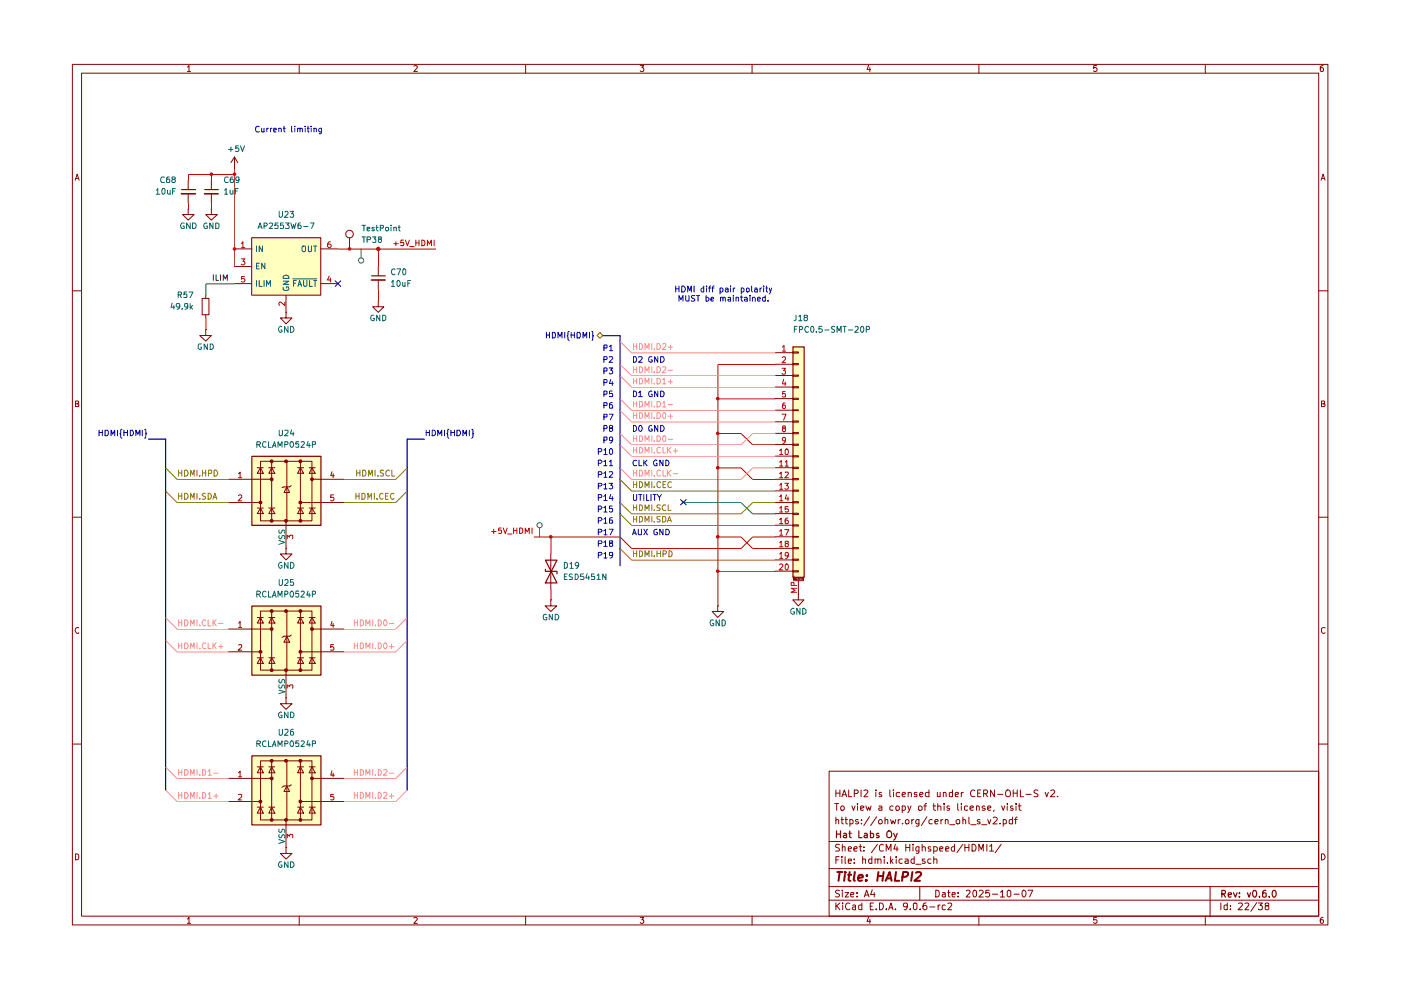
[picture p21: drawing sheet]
<svg xmlns="http://www.w3.org/2000/svg" width="297mm" height="210mm" viewBox="0 0 297 210" stroke-linecap="round" stroke-linejoin="round" font-family="sans-serif">
<g fill="none" stroke="#890000" stroke-width=".21">
<path d="M15.3 13.7h266.2v182.4h-266.2zM17.3 15.5h262.3v178.7h-262.3zM39.7 14.2l.4-.3v1.3M39.7 15.2h.7M63.4 13.7v1.8M87.7 14l.5-.1 .3 .3-.8 1h.8M111.4 13.7v1.8M135.7 13.9h.8l-.4 .4 .4 .3-.1 .5-.5 .1-.2-.2M159.4 13.7v1.8M184.2 13.8l-.4 1h.8M184.4 14.3v.9M207.5 13.7v1.8"/>
<path d="M232.5 13.9h-.6l-.1 .6 .5-.2 .3 .3v.3l-.3 .3-.5-.2M255.5 13.7v1.8M280.5 13.9l-.6 .3v.8l.3 .2 .3-.1v-.7l-.3-.1-.3 .3M15.9 38.2l.5-1.3 .4 1.3M16 37.9h.6M280.1 38.2l.4-1.3 .4 1.3M280.3 37.9h.6M15.3 61.7h2M279.6 61.7h1.9M16 85.6h.4l.3-.2-.2-.4h-.5v1.2h.6l.1-.5-.3-.1M280.2 85.6l.6-.1v-.5h-.6v1.2l.7-.1v-.3l-.3-.2M15.3 109.7h2"/>
<path d="M279.6 109.7h1.9M16.7 133.1a.58 .58 0 0 0-.8 .6 .58 .58 0 0 0 .8 .5v-.1M280.9 133.1a.46 .46 0 0 0-.7 .2v.7l.2 .2 .3 .1 .2-.2M15.3 157.8h2M279.6 157.8h1.9M175.8 163.5h103.8v30.7h-103.8zM175.8 178.4h103.8M177 170.4h.8M177.2 173.9l.2-.1 .4 .1v.8M177.2 167.5v1.4M177.2 173.2v1.5M177.2 168.2h.9"/>
<path d="M177.4 170.4v1.4M178 179.1l-.6-.1-.2 .2v.4l.5 .2 .3 .4-.2 .2h-.7M178.1 167.5v1.4M178.2 171.1l.3-.2h.3l.2 .2-.1 .6h-.6zM178.3 173.8h.5M178.5 173.2v1.3l.3 .2M178.5 168.9l.5-1.4 .5 1.4M178.6 179.7l.2-.2 .4 .1v.8M178.6 179v1.4M178.7 168.5h.6M179.2 173.8h.5M179.3 173.2v1.3l.4 .2"/>
<path d="M179.9 167.5v1.4h.7M180.2 173.8h.4l.3 .2-.1 .6h-.6M180.2 173.8v1.4M180.6 170.9l.4 .9 .3-.9M181.1 168.3h.6l.3-.3v-.3l-.3-.2h-.6v1.4M181.8 170.4v.1M181.8 170.9v.9M182 173.8h-.4l-.2 .2 .2 .3h.4l.1 .2-.3 .2-.4-.1M182.1 179.5h.6M182.4 179v1.3l.1 .1h.2M182.5 171.4l.7-.2-.1-.2h-.6v.7h.6M182.6 167.5v1.4"/>
<path d="M182.6 174.6v.1M182.6 173.8v.1M183.2 179.6v.1M183.2 167.7l.5-.2 .3 .2-.1 .4-.7 .8h.8M183.6 170.9l.3 .9 .3-.7 .2 .7 .3-.9M184.3 173.2l-1.1 1.8M185.7 167.5v.2M185.7 168v.9M185.9 173.2l-1.3 1.8M186 179l-1.2 1.8M186.3 174l.2-.2h.3l.2 .2v.6h-.6zM186.4 171l.4-.1 .2 .1v.8"/>
<path d="M186.9 168.1l-.4-.1-.1 .3 .1 .2h.4l.1 .3-.2 .1-.4-.1M187 171.2l-.7 .3 .2 .3 .5-.1M187.3 179.2l-.4-.2-.4 .3v1l.2 .1h.6M187.6 173.9l.3-.1h.3v.9M187.6 173.2v1.5M188.7 167.5v1.3l.2 .1M188.8 173.8l.3 .9 .2-.7 .4 .7 .2-.9M189.3 171a.45 .45 0 0 0-.6 .1v.6h.6M189.4 167.5v.2M189.4 168v.9M189.8 179l-.3 1h.9M190 171l.4-.1 .3 .2-.1 .6h-.6z"/>
<path d="M190.2 179.5v.9M190.4 173.8v.9M190.8 168.1l-.4-.1-.4 .3 .1 .5h.7M190.9 173.8l-.5 .2M191.3 171l.4-.1 .3 .2-.1 .6h-.6M191.3 168.5l.7-.2-.2-.3h-.3l-.2 .2v.6l.2 .1 .4-.1M191.3 170.9v1.4M191.4 174.6v.1M192 179v1.4M192 179.7h.9M192.2 173.8h.3l.2 .2v.4l-.2 .3h-.3l-.2-.3v-.4zM192.5 170.9l.3 .9"/>
<path d="M192.6 168.1l.4-.1 .2 .2v.7M192.6 168v.9M192.9 179v1.4M193.1 170.9l-.6 1.4M193.3 173.8v.9M193.6 179v.2M193.6 179.5v.9M193.7 173.8l-.4 .2M194.4 168.1l-.4-.1-.2 .2 .2 .3h.4v.3h-.6M194.8 171a.45 .45 0 0 1 .7 .1l-.1 .6-.4 .1-.2-.1zM194.8 179.5v1.2l-.2 .3-.4-.1M194.8 179.6l-.4-.1-.2 .3v.6h.6"/>
<path d="M194.8 173.8v1.1l-.2 .3-.4-.1M194.8 173.8h-.4l-.2 .2v.6h.6M195 168.5l.7-.2-.2-.3h-.3l-.2 .2v.6l.2 .1 .4-.1M195.5 179.7l.3-.2 .4 .2v.7M195.5 179v1.4M195.9 170.9h.5M196.4 170.4l-.3 .2v1.2M196.5 173.2l-1.2 1.8M197 168.1l-.5-.1-.3 .3 .1 .5h.7M197 167.5v1.4M197.3 179.6l-.3-.1-.2 .2 .2 .3 .4 .2-.1 .2h-.5M197.6 173.8a.45 .45 0 0 0-.6 .2v.6h.6"/>
<path d="M197.8 170.9h.6M198 179.6a.52 .52 0 0 1 .7 .2l-.1 .6h-.6M198 170.4v1.2l.4 .2M198 179.5v1.5M198.2 174.3l.7-.2-.2-.3h-.3l-.2 .1v.6l.2 .2 .4-.1M198.7 168v.8h.6M198.8 171l.3-.1 .4 .1v.8M198.8 170.4v1.4M199.3 168v.9M199.5 173.8v.9M199.9 173.8l-.4 .2M200 168.1l.4-.1 .2 .2v.7"/>
<path d="M200 168v.9M200.2 170.4v.1M200.2 170.9v.9M200.4 173.9l.2-.1 .4 .1v.8M200.4 173.8v.9M201.3 171l-.4-.1-.1 .2 .1 .3h.4l.1 .2-.2 .2-.4-.1M201.4 174.9h1.1M202 168.1h-.7v.7h.7M202 167.5v1.4M202.4 179v1.4h-.5l-.2-.6 .3-.3 .4 .1M202.5 168.5l.7-.2-.1-.3h-.4l-.2 .2v.6l.2 .1 .4-.1M202.7 174a.45 .45 0 0 1 .8-.1v.7l-.3 .1-.4-.1z"/>
<path d="M203.1 170.4v1.2l.2 .2M203.8 170.4v.1M203.8 168v.9M203.8 170.9v.9M204.2 173.9l.1-.1 .4 .1v.8M204.2 179l-1.3 1.8M204.2 173.2v1.5M204.2 168l-.4 .3M204.6 179.7h.8M204.6 179v1.4M205.2 171l-.5-.1-.2 .1v.7h.7M205.4 173.2v1.3l.2 .2"/>
<path d="M205.4 179v1.4M205.7 171.4l.7-.2v-.2l-.5-.1-.2 .1v.6l.2 .2 .5-.1M205.8 174.9h1.1M206.1 179a.81 .81 0 0 1 .8 .5 .81 .81 0 0 1-.2 .9h-.6zM206.7 167.7a.68 .68 0 0 0-1 .4 .68 .68 0 0 0 .7 .8l.3-.1M207 171l.2-.1 .4 .1v.8M207 170.9v.9M207.3 168.2h.5M207.8 173.8h-.3l-.3 .1 .1 .3 .5 .1v.3h-.6M208 167.5h-.7v1.4h.7M208.1 174.9h1.1M208.6 168.3h.5l.3-.3v-.3l-.3-.2h-.5v1.4"/>
<path d="M208.8 171l-.3-.1-.3 .2 .3 .3h.3l.1 .2-.3 .2-.4-.1M208.9 168.3l.5 .6M209.2 179v1.4M209.4 173.8l.3 .9 .4-.9M209.4 171.4l.7-.2-.2-.3h-.3l-.2 .1v.6l.2 .2 .4-.1M209.8 179.4l.4-.4v1.4M210.6 173.4l.2-.2h.3l.3 .5-.1 .2-.8 .8h.9M210.8 171.7l-.1 .4M210.8 167.5v1.4l-.8-1.4v1.4M211.5 168.4h1.1M212 174.6v.1M212.3 179l-1.3 1.8"/>
<path d="M212.4 170.9l.3 .9 .3-.9M212.7 173.8h.4l.3 .2-.1 .6h-.6M212.7 173.8v1.4M213.3 167.7l.3-.2h.3a.88 .88 0 0 1 .1 1.3l-.4 .1-.3-.1zM213.6 170.4v.1M213.6 170.9v.9M214.7 173.8h-.5l-.2 .1v.7h.7M214.7 173.2v1.5M214.7 171l-.3-.1-.2 .2 .2 .3h.3l.1 .2-.1 .2-.5-.1M214.8 168.2h.9M214.8 167.5v1.4M215.1 173.8h.6"/>
<path d="M215.4 170.4v.1M215.4 170.9v.9M215.7 173.2l-.4 .3v1.2M215.7 167.5v1.4M215.9 170.9h.6M216.1 170.4v1.2l.4 .2M216.3 167.5v1.4h.7M217.5 168.4h1.1M220.1 167.6l-.6-.1-.3 .2 .1 .4 .8 .4-.1 .3h-.8M221.6 168l.3 .9 .4-.9M222.8 167.7l.6-.2 .2 .4-.9 1h.9M224.2 168.8v.1"/>
<path d="M16 181a.52 .52 0 0 1 .7 .4v.6a.52 .52 0 0 1-.7 .3zM39.7 194.8l.4-.3v1.3M39.7 195.8h.7M63.4 194.2v1.9M87.7 194.7l.5-.2 .3 .3-.8 1h.8M111.4 194.2v1.9M135.7 194.5h.8l-.4 .5h.3v.7l-.5 .1-.2-.2M159.4 194.2v1.9M175.8 190.9h103.8M175.8 188h103.8M175.8 184.2h103.8M177.2 191.5v1.4"/>
<path d="M177.2 182.3h.5M177.4 192l.7 .9M177.9 181.6h-.7v1.5M178 188.8l-.6-.1-.3 .3 .3 .4 .5 .2 .1 .3-.3 .3-.6-.1M178.1 191.5l-.9 .7M178.5 181.6v.2M178.5 182.1v1M178.6 188.7v.2M178.6 189.3v.9M178.7 191.5h.1M178.7 191.9v1M179.2 189.3h.7l-.7 .9h.7"/>
<path d="M179.2 181.6v1.4l.1 .1M179.9 182.6l.6-.1-.1-.4h-.5v.2v.6l.1 .2 .4-.1M179.9 180l.6-.1-.1-.3-.4-.1-.1 .2v.7h.5M180.2 191.5a.67 .67 0 0 0-.9 .6 .67 .67 0 0 0 .8 .7l.1-.1M180.4 189.7l.6-.1v-.3h-.6v.1v.6l.2 .2 .4-.1M180.8 192h.6v.9M181 180l.7-.1v-.3l-.4-.1-.3 .2 .1 .7h.6M181.1 182.9v.2M181.1 182.1v.2M181.4 192.2l-.6 .2-.1 .2 .3 .3 .4-.1M181.7 190v.2M181.7 189.3v.1"/>
<path d="M182.7 192l-.4-.1-.2 .1v.7l.2 .2 .4-.1M182.7 191.5v1.4M182.9 182.2l.6-.1v1M182.9 181.6v1.5M183.2 180.4h.1M183.2 190.2l.5-1.5 .6 1.5M183.4 189.8h.7M184.2 194.4l-.4 .9h.8M184.4 194.9v.9M184.5 192.1h.4M184.8 182.1h-.5l-.1 .3 .1 .6h.5M184.8 181.6v1.5"/>
<path d="M184.9 188.7l-.3 1h.9M185.2 191.5h-.7v1.4h.7M185.4 189.3v.9M185.5 182.2l.5-.1 .1 1M185.5 182.1v1M185.8 192.7v.2M186.1 182.3l.1-.2h.5l.1 1M186.5 191.5a.73 .73 0 0 1 .8 .7 .73 .73 0 0 1-.8 .7zM187.5 181.6v.2M187.5 182.1v1M187.9 192.7v.2M187.9 180.4v-1.4l.5 1.1 .5-1.1v1.4"/>
<path d="M188.2 182.9v.2M188.4 192.9l.5-1.4 .4 1.4M188.6 192.5h.7M188.8 181.6v1.5M189 182.6l.3 .5M189.3 182.1l-.5 .5M189.8 192.7v.2M190 181.6v.2M190 182.1v1M191.3 182.1h-.5l-.2 .3v.4l.3 .3 .4-.1M191.9 182.1h.6l.1 1M192.4 192l-.3 .3-.5-.1-.1-.2 .1-.5h.5a.84 .84 0 0 1 .3 .8 .84 .84 0 0 1-.7 .6"/>
<path d="M192.6 182.5l-.7 .1v.4h.7M193 192.7v.2M193.7 191.5h.4l.3 .2v.9l-.3 .3-.4-.3zM193.8 182.1h-.5l-.2 .3v.4l.3 .3 .4-.1M193.8 181.6v1.5M194.2 183.2h1.1M195 188v2.9M195.1 192.7v.2M196.1 182.1h-.5l-.1 .3 .1 .2h.5l.1 .3-.3 .2-.4-.1M196.4 191.5h-.5a.99 .99 0 0 0 0 1.4l.6-.3v-.4l-.3-.2h-.3l-.2 .2M197.1 192.3h1.1M197.4 182.1h-.5l-.2 .3v.4l.3 .3 .4-.1"/>
<path d="M198 182.2l.6-.1v1M198 181.6v1.5M198.4 188.7l.7 .2v1.1l-.4 .2h-.3zM198.9 191.9v1M199.2 180l.7-.1-.2-.4-.5 .2v.6l.1 .1h.5M199.3 191.9l-.4 .3M199.8 189.3h.5l.1 .9M200.4 189.6h-.5l-.2 .2 .2 .4 .5-.1M200.4 192l-.4-.1-.3 .3 .1 .6h.6M200.5 180l.7-.1-.1-.3h-.6v.8h.6M200.9 191.5h.6l.3 .2-.1 .3-.8 .9h.9M200.9 189.3h.5"/>
<path d="M201.1 188.7v1.3l.3 .2M201.9 189.7l.6-.1v-.3h-.5l-.1 .1v.6l.1 .2 .5-.1M203.1 190v.2M203.1 189.3v.1M204.9 188.9l.2-.2h.3l.3 .5-.9 1h.9M206.4 188.9l.3-.2 .3 .3v.9l-.3 .3a.82 .82 0 0 1-.3-1.3zM207.5 180.4v-1.4l.5 1.1 .5-1.1v1.4M207.5 194.2v1.9M207.6 188.9l.2-.2h.3l.4 .5-1 1h1M209.7 188.7h-.6l-.1 .7 .6-.1 .2 .3v.3l-.2 .3-.6-.2M209.8 180.4h.9M210.4 189.6h1.1"/>
<path d="M212.1 189.2l.4-.5v1.5M212.1 190.2h.9M213.6 189l.3-.3 .4 .3v.9l-.3 .3-.4-.3zM215 189.6h1.1M216.9 188.8l.1-.1a.75 .75 0 0 1 .6 .8 .75 .75 0 0 1-.6 .7 1.01 1.01 0 0 1-.1-1.4zM218 188.7h1l-.7 1.5M232.5 194.5h-.6l-.1 .6 .6-.1 .2 .5-.3 .3-.5-.2M255.5 194.2v1.9M256.6 188v6.2M258.8 191.5v1.4M260.2 192l-.4-.1-.3 .1v.7l.3 .2 .4-.1M260.2 191.5v1.4"/>
<path d="M260.9 192.7v.2M260.9 192v.1M262.6 191.5h.6l.2 .4-.9 1h.9M263.9 191.5h.6l.3 .2-.1 .3-.8 .9h.9M266.5 191.4l-1.3 1.8M266.8 191.5h.9l-.6 .5h.5v.8l-.6 .1-.2-.2M268.5 192l-.3-.1v-.4h.8l-.1 .5-.7 .2v.5l.3 .2 .5-.2v-.5l-.2-.2M280.2 181a.65 .65 0 0 1 .7 .7 .65 .65 0 0 1-.7 .6zM280.5 194.5h-.2l-.4 .3 .1 .9a.43 .43 0 0 0 .6-.1 .43 .43 0 0 0-.1-.6h-.5l-.1 .3"/>
</g>
<g fill="none" stroke="#890000" stroke-width=".25">
<path d="M177.4 176.2v1.4M177.4 176.8h.8M178.2 176.2v1.4M178.9 176.8l.4-.1 .2 .1v.8M179.5 177l-.7 .3 .2 .3 .5-.1M180 176.7h.5M180.1 176.2v1.2l.4 .2M182.1 176.2v1.4h.7M183.3 176.8l.4-.1 .2 .1v.8M183.9 177l-.7 .3 .2 .3 .5-.1M184.6 176.8l.4-.1 .2 .2-.1 .6h-.5M184.6 176.2v1.4"/>
<path d="M186.3 176.8l-.3-.1-.2 .2 .2 .3h.3l.1 .2-.2 .2-.4-.1M188.1 176.4l.6-.2a.88 .88 0 0 1 .1 1.3l-.4 .1-.3-.2zM189.5 176.7l.4 .9M190.2 176.7l-.5 1.2-.2 .2M259.1 189.5h.6v-.6l-.6-.1v1.4M259.4 189.5l.4 .7M260.4 189.7l.7-.1-.1-.3h-.5l-.1 .2 .1 .6h.5M261.5 189.3l.4 .9 .4-.9M262.8 190.1v.1M262.8 189.3v.2M264.5 189.3l.3 .9 .4-.9M265.7 188.9l.2-.1a.76 .76 0 0 1 .5 .7 .76 .76 0 0 1-.5 .7 1.01 1.01 0 0 1-.2-1.3z"/>
<path d="M267 190.1v.1M268.4 188.8h-.4l-.3 .3v1l.2 .1 .6-.1-.1-.7-.5-.1-.2 .3M269.1 190.1v.1M269.9 188.9l.2-.1a.73 .73 0 0 1 .6 .7 .73 .73 0 0 1-.6 .7l-.4-.6z"/>
</g>
<g fill="none" stroke="#890000" stroke-width=".42">
<path d="M177.5 184.9h1.1M178 184.9l-.2 1.9M179.1 185.5l-.1 1.3M179.2 184.9v.2M179.8 185.5h.7M180.1 184.9l-.2 1.6 .4 .3M181.2 184.9l-.2 1.6 .2 .3M182 186.2l.9-.2v-.4a.6 .6 0 0 0-.9 .1v1h.8M183.7 186.6l.1 .1h-.3l.2-.1-.1 .2M183.8 185.6v.1M186.2 185.7h1.1M186.2 184.9l-.2 1.9"/>
<path d="M187.3 184.9l-.2 1.9M187.8 186.8l.8-1.9 .4 1.9M188 186.2h1M190 184.9l-.3 1.9h.9M191.3 185.9h.8l.3-.2 .1-.6-.2-.2h-.8l-.3 1.9M193.4 184.9l-.2 1.9M194.2 185.1l.8-.2 .2 .2 .1 .3-1.4 1.4h1.2"/>
</g>
<g fill="#ffffbf">
<path d="M53.4 96.7h14.6v14.7h-14.6z"/>
<path d="M168.1 73.5h2.4v48.9h-2.4z"/>
<path d="M53.4 160.2h14.6v14.7h-14.6z"/>
<path d="M53.4 128.5h14.6v14.6h-14.6z"/>
<path d="M53.4 50.4h14.6v12.2h-14.6z"/>
</g>
<path d="M127.2 70.5l.6 .6-.6 .6-.6-.6z" fill="#fff"/>
<path d="M127.2 70.5l.6 .6-.6 .6-.6-.6z" fill="none" stroke="#735600" stroke-width=".21"/>
<g fill="none" stroke="#020087" stroke-width=".21">
<path d="M115.8 70.5v1.1M115.8 71.1h.7M116.5 70.5v1.1M117.1 70.5a.66 .66 0 0 1 .7 .4 .66 .66 0 0 1-.3 .7h-.4zM118.3 71.6v-1.1l.4 .8 .4-.8v1.1M119.7 70.5v1.1M120.7 70.3l-.3 .2v.6l-.2 .1 .2 .2v.6l.3 .2M121.1 71.1h.7M121.1 70.5v1.1M121.8 70.5v1.1M122.4 70.5h.5l.1 .2v.7l-.1 .2h-.5zM123.6 71.6v-1.1l.4 .8 .4-.8v1.1"/>
<path d="M125 70.5v1.1M125.5 70.3h.2v.8l.1 .1-.1 .2v.7l-.2 .1M21 91.7h.7M21 91.2v1.2M21.7 91.2v1.2M22.3 91.2h.5l.2 .3v.6l-.4 .3h-.3zM23.6 92.4v-1.2l.3 .9 .4-.9v1.2M24.9 91.2v1.2M25.8 91l-.2 .2v.7l-.2 .1h.2v.6l.2 .3M26.3 91.7h.7M26.3 91.2v1.2M27 91.2v1.2"/>
<path d="M27.6 91.2h.4a.66 .66 0 0 1 .3 .8 .66 .66 0 0 1-.7 .4zM28.8 92.4v-1.2l.4 .9 .5-.9v1.2M30.2 91.2v1.2M30.7 91l.2 .2v.7l.2 .1h-.2v.6l-.2 .3M90.4 91.2v1.2M90.4 91.7h.6M91 91.2v1.2M91.6 91.2h.5l.2 .3v.6l-.4 .3h-.3zM92.8 92.4v-1.2l.4 .9 .5-.9v1.2M94.3 91.2v1.2M95.2 91l-.3 .2a2.31 2.31 0 0 0 .2 1.7h.1M95.6 91.7h.8"/>
<path d="M95.6 91.2v1.2M96.4 91.2v1.2M96.9 91.2h.5a.66 .66 0 0 1 .2 .8 .66 .66 0 0 1-.7 .4zM98.1 92.4v-1.2l.5 .9 .3-.9v1.2M99.5 91.2v1.2M100 91l.3 .2v.7l.1 .1h-.1v.6l-.3 .3"/>
</g>
<g fill="none" stroke="#474747" stroke-width=".21">
<path d="M76.6 52.8v2M114.4 111.9v1.9"/>
<circle cx="76.6" cy="55.2" r=".55"/>
<circle cx="114.4" cy="111.4" r=".55"/>
</g>
<g fill="none" stroke="#ca0000" stroke-width=".21">
<path d="M83.5 51.7h.9M83.9 51.2v.9M85.5 50.9h-.5l-.1 .6 .6-.1v.7l-.6-.1M86 50.9l.4 1.2 .4-1.2M86.9 52.3h.9M88.2 50.9v1.2M88.2 51.5h.6M88.8 50.9v1.2M89.4 50.9a.66 .66 0 0 1 .7 .4 .66 .66 0 0 1-.2 .8h-.5zM90.6 52.1v-1.2l.4 .9 .5-.9v1.2M92.1 50.9v1.2M104.2 112.7h1"/>
<path d="M104.7 112.2v.9M106.3 112h-.5l-.1 .5h.6v.6h-.6M106.7 112l.4 1.1 .4-1.1M107.6 113.2h1M108.9 112v1.1M108.9 112.5h.7M109.6 112v1.1M110.2 112h.4a.66 .66 0 0 1 .2 .7 .66 .66 0 0 1-.6 .4zM111.4 113.1v-1.1l.4 .8 .4-.8v1.1M112.8 112v1.1"/>
</g>
<g fill="none" stroke="#890000" stroke-width=".21">
<path d="M74.1 50.4v2.4M80.2 56.5v1.9M80.2 59.4v1.9M80.2 63.8v1.2h1.2l-1.2 1.2-1.2-1.2h1.2M80.2 63.8h.1M55.2 97.8h10.9v12.6h-10.9zM57.6 97.8v12.6M60.8 97.8v12.6M63.7 97.8v12.6M53.3 101.6h4.3M53.4 106.5h1.8"/>
<circle cx="74.1" cy="49.6" r=".8"/>
</g>
<path d="M78.8 58.5h2.9M53.4 96.8h14.7v14.6h-14.7z" fill="none" stroke="#890000" stroke-width=".25"/>
<path d="M78.8 59.4h2.8" fill="none" stroke="#890000" stroke-width=".34"/>
<path d="M37.9 99.7v1.2M38.5 99.7v1.2M39.1 99.7a.65 .65 0 0 1 .8 .6 .65 .65 0 0 1-.8 .6zM41.8 99.7v1.2M42.9 99.7v1.2M43.6 99.7v1.2M45.4 99.7a.65 .65 0 0 1 .8 .6 .65 .65 0 0 1-.8 .6zM37.9 100.3h.6M40.4 100.9v-1.2l.4 .9 .4-.9v1.2M42.4 100.9h.1M42.9 100.3h.7M44.2 100.4l.7-.1v-.5l-.2-.1h-.5v1.2" fill="none" stroke="#848400" stroke-width=".21"/>
<path d="M55 106.3h.4v.5h-.4z" fill="#890000"/>
<path d="M54.5 99.2h1.3M55.2 99.2l.6 1.2h-1.3zM54.5 107.7h1.3M55 106.3h.4v.5h-.4zM55.2 107.7l.6 1.2h-1.3z" fill="none" stroke="#890000" stroke-width=".21"/>
<path d="M57.4 97.6h.4v.4h-.4z" fill="#890000"/>
<path d="M57.4 97.6h.4v.4h-.4z" fill="none" stroke="#890000" stroke-width=".21"/>
<path d="M57.4 101.4h.4v.4h-.4z" fill="#890000"/>
<path d="M57.4 101.4h.4v.4h-.4z" fill="none" stroke="#890000" stroke-width=".21"/>
<path d="M57.4 110.2h.4v.4h-.4z" fill="#890000"/>
<path d="M57 99.2h1.3M57.6 99.2l.7 1.2h-1.3zM57 107.7h1.3M57.4 110.2h.4v.4h-.4zM57.6 107.7l.7 1.2h-1.3zM60.2 103.2l-.4 .2" fill="none" stroke="#890000" stroke-width=".21"/>
<path d="M60.4 97.6h.4v.4h-.4z" fill="#890000"/>
<path d="M60.4 97.6h.4v.4h-.4zM60.6 110.4v1" fill="none" stroke="#890000" stroke-width=".21"/>
<path d="M60.4 110.2h.4v.4h-.4z" fill="#890000"/>
<path d="M60.4 110.2h.4v.4h-.4zM60.8 103.2l.6 1.2h-1.2zM61.7 103l-.3 .2h-1.2" fill="none" stroke="#890000" stroke-width=".21"/>
<path d="M63.5 97.6h.4v.4h-.4z" fill="#890000"/>
<path d="M63.5 97.6h.4v.4h-.4z" fill="none" stroke="#890000" stroke-width=".21"/>
<path d="M63.5 106.3h.4v.5h-.4z" fill="#890000"/>
<path d="M63.5 106.3h.4v.5h-.4z" fill="none" stroke="#890000" stroke-width=".21"/>
<path d="M63.5 110.2h.4v.4h-.4z" fill="#890000"/>
<path d="M63.1 99.2h1.3M63.7 99.2l.7 1.2h-1.3zM63.1 107.7h1.3M63.5 110.2h.4v.4h-.4zM63.7 107.7l.7 1.2h-1.3z" fill="none" stroke="#890000" stroke-width=".21"/>
<path d="M65.9 101.4h.4v.4h-.4z" fill="#890000"/>
<g fill="none" stroke="#890000" stroke-width=".21">
<path d="M164.4 74.8h3.7M164.4 77.2h3.7M164.4 79.6h3.7M168.1 74.6h1.2v.3h-1.2zM168.1 77.1h1.2v.2h-1.2zM168.1 79.5h1.2v.3h-1.2zM65.6 99.2h1.2M66.1 99.2l.7 1.2h-1.2zM164.4 99.2h3.7M164.4 82.1h3.7M164.4 84.5h3.7M164.4 87h3.7"/>
<path d="M164.4 89.4h3.7M164.4 91.9h3.7M164.4 94.3h3.7M164.4 96.7h3.7M168.1 82h1.2v.2h-1.2zM168.1 84.4h1.2v.3h-1.2zM168.1 86.9h1.2v.2h-1.2zM168.1 89.3h1.2v.2h-1.2zM168.1 91.7h1.2v.3h-1.2zM168.1 94.2h1.2v.2h-1.2zM168.1 96.6h1.2v.3h-1.2zM168.1 99.1h1.2v.2h-1.2z"/>
<path d="M48.5 101.6h4.9M48.5 106.5h4.9M60.6 111.4v4.9M63.7 106.5h9.2M65.6 107.7h1.2M65.9 101.4h.4v.4h-.4zM66.1 107.7l.7 1.2h-1.2zM66.1 101.6h6.8M116.8 117.5v7.3M164.4 101.6h3.7M164.4 106.5h3.7M164.4 104.1h3.7"/>
<path d="M164.4 108.9h3.7M164.4 111.4h3.7M164.4 113.8h3.7M164.4 116.3h3.7M164.4 118.7h3.7M168.1 101.5h1.2v.2h-1.2zM168.1 103.9h1.2v.3h-1.2zM168.1 106.4h1.2v.2h-1.2zM168.1 108.8h1.2v.3h-1.2zM168.1 111.3h1.2v.2h-1.2zM168.1 113.7h1.2v.2h-1.2zM168.1 116.1h1.2v.3h-1.2z"/>
<path d="M168.1 118.6h1.2v.2h-1.2zM116.8 127.2v1.3h1.2l-1.2 1.1-1.2-1.1h1.2M116.8 127.2h.1M152.2 128.5v1.1h1.2l-1.2 1.3-1.2-1.3h1.2M152.2 128.5h.1M164.4 121.1h3.7M168.1 121h1.2v.3h-1.2zM168.2 122.9v-.3l.1 .2 .1-.2v.3M168.3 123.1h2M168.5 122.7h.2l.1 .1-.3 .1zM168.9 122.7v.2h.2v-.2M169.2 122.7h.2v.2"/>
<path d="M169.2 122.7v.2M169.3 126v1.2h1.2l-1.2 1.3-1.2-1.3h1.2M169.3 126h.1M169.3 123.1v2.9M169.6 122.6l.1 .3M169.6 122.7h.1M169.8 122.6h.1M169.8 122.7v.2M170 122.7h.1l.1 .2M170 122.7v.2M170.4 122.9l-.2-.1 .1-.1 .1 .4-.1-.1M53.3 165h4.3"/>
<path d="M53.4 169.9h1.8M55.2 161.3h10.9v12.5h-10.9zM57.6 161.3v12.5M60.6 179.7v1.3h1.3l-1.3 1.1-1.1-1.1h1.1M60.6 179.7h.1M60.8 161.3v12.5M63.7 161.3v12.5"/>
</g>
<g fill="none" stroke="#b00000" stroke-width=".21">
<path d="M165.8 78.1h.8l-.5 .5h.4l.1 .2-.1 .5-.5 .1-.2-.2M165.9 73.6l.3-.3v1.1M165.9 75.8l.4-.2 .3 .5-.8 .8h.8M165.9 74.4h.7M165.3 95.5l.3-.3v1.2M165.3 98l.3-.4v1.2M165.3 96.4h.7M165.3 98.8h.7M165.8 87.8h.8l-.5 1.3M166.1 80.5l-.2 .9h.7M166.1 90.8h-.1a.31 .31 0 0 1 .1-.4 .31 .31 0 0 1 .4 0v.4h-.4l-.2 .2v.3l.2 .2 .5-.2v-.3l-.3-.2M166.5 83h-.5l-.1 .6 .2-.2 .4 .1v.7l-.6-.1"/>
<path d="M166.5 85.4l-.4 .1-.2 .9a.35 .35 0 0 0 .3 .2 .35 .35 0 0 0 .4-.2v-.3l-.3-.2-.4 .2M166.5 98l.3-.4v1.2M166.5 81v.7M166.5 98.8h.7M166.6 93.2a.35 .35 0 0 1-.4 .3 .35 .35 0 0 1-.3-.3l.1-.4 .3-.1a.72 .72 0 0 1 .2 .8 .72 .72 0 0 1-.5 .5M166.6 95.3l.3-.1a.86 .86 0 0 1 .1 1.2h-.4l-.1-.2zM50.6 100.4l.3-.3v1.2M50.6 105.1l.1-.2h.4l.1 .2v.3l-.7 .8h.7M50.6 101.3h.6M60.9 114.2v-.7l.5 .4v-.3l.2-.1 .5 .1-.1 .6M70.4 100l-.3 .9h.8M70.6 100.4v.9"/>
<path d="M70.7 104.9h-.6v.6l.5-.1 .2 .2v.3l-.3 .3-.4-.2M165.3 100.4l.3-.3v1.2M165.3 102.9l.3-.4v1.2M165.3 105.3l.3-.4v1.3M165.3 107.7l.3-.3v1.2M165.3 110.2l.3-.4v1.2M165.3 112.6l.3-.3v1.2M165.3 115.1l.3-.4v1.2M165.3 117.5l.3-.4v1.3M165.3 119.7l.4-.1 .3 .1v.4l-.8 .7h.8M165.3 101.3h.7M165.3 103.7h.7"/>
<path d="M165.3 106.2h.7M165.3 108.6h.7M165.3 111h.7M165.3 113.5h.7M165.3 115.9h.7M165.3 118.4h.7M166.4 102.5h.8l-.5 .5 .4 .1v.6h-.5l-.2-.1M166.4 112.3h.8l-.6 1.2M166.5 100.2l.6-.1 .1 .3-.8 .9h.8M166.6 115.3l-.1-.5 .6-.1v.5l-.6 .1v.5l.1 .1h.3l.3-.2-.1-.4h-.2M166.7 104.9l-.2 .9h.7M166.7 119.6a.68 .68 0 0 1 .5 .6 .68 .68 0 0 1-.5 .6l-.2-.2v-.8z"/>
<path d="M167.1 107.4h-.6v.6l.6-.1v.7l-.6-.1M167.1 109.8l-.6 .3v.8l.6 .1v-.7h-.5l-.1 .2M167.1 105.3v.9M167.2 117.7l-.1 .2-.6-.1v-.5l.1-.2 .5 .2a.85 .85 0 0 1-.3 1.1h-.2M168.3 124.1v-.6h-.6v.6h1.2M168.9 124.7h-1.2l.9 .5-.9 .4h1.2"/>
</g>
<path d="M59.1 114.6l1.3 .4-1.3 .4M59.2 113.6l-.1 .4 .3 .2h.2l.3-.6h.3l.2 .1-.1 .5M59.2 112.4l-.1 .4 .3 .3 .2-.1 .2-.5h.5v.6" fill="none" stroke="#006465" stroke-width=".21"/>
<g fill="none" stroke="#ff8c8b" stroke-width=".21">
<path d="M134.3 72.8v1.3M134.3 77.7v1.3M134.3 73.4h.7M134.3 78.3h.7M135 72.8v1.3M135 77.7v1.3M135.6 72.8a.64 .64 0 0 1 .7 .7 .64 .64 0 0 1-.7 .6zM135.6 77.7a.64 .64 0 0 1 .7 .7 .64 .64 0 0 1-.7 .6zM136.8 74.1v-1.3l.4 1 .4-1v1.3M136.8 79v-1.3l.4 .9 .4-.9v1.3M138.2 72.8v1.3M138.2 77.7v1.3"/>
<path d="M138.7 74v.1M138.7 78.8v.2M139.3 72.8a.65 .65 0 0 1 .8 .7 .65 .65 0 0 1-.8 .6zM139.3 77.7a.65 .65 0 0 1 .8 .7 .65 .65 0 0 1-.8 .6zM140.5 73l.2-.2h.3l.2 .2v.4l-.8 .7h.8M140.5 77.8h.7v.5l-.8 .7h.8M141.7 73.6h.9M141.7 78.5h.9M142.2 73.2v.9M134.3 80.2v1.2M134.3 85.1v1.2M134.3 87.5v1.3"/>
<path d="M134.3 92.4v1.2M134.3 94.8v1.2M134.3 99.7v1.2M134.3 95.4h.7M134.3 93h.7M134.3 80.8h.7M134.3 88.1h.7M134.3 85.6h.7M135 80.2v1.2M135 85.1v1.2M135 87.5v1.3M135 92.4v1.2"/>
<path d="M135 94.8v1.2M135 99.7v1.2M135.6 99.7a.64 .64 0 0 1 .7 .6 .64 .64 0 0 1-.7 .6zM135.6 94.8a.66 .66 0 0 1 .6 .5 .66 .66 0 0 1-.2 .7h-.4zM135.6 92.4a.66 .66 0 0 1 .6 .4 .66 .66 0 0 1-.2 .8h-.4zM135.6 80.2a.66 .66 0 0 1 .6 .4 .66 .66 0 0 1-.2 .8h-.4zM135.6 87.5a.64 .64 0 0 1 .7 .6 .64 .64 0 0 1-.7 .7zM135.6 85.1h.4a.66 .66 0 0 1 .2 .8 .66 .66 0 0 1-.6 .4zM136.8 96v-1.2l.4 .9 .4-.9v1.2M136.8 93.6v-1.2l.4 .8 .4-.8v1.2M136.8 81.4v-1.2l.4 .8 .4-.8v1.2M136.8 88.8v-1.3l.4 .9 .4-.9v1.3"/>
<path d="M136.8 86.3v-1.2l.4 .9 .4-.9v1.2M138.2 80.2v1.2M138.2 85.1v1.2M138.2 87.5v1.3M138.2 92.4v1.2M138.2 94.8v1.2M138.2 99.7v1.2M138.7 95.9v.1M138.7 93.5v.1M138.7 81.3v.1M138.7 88.6v.2M138.7 86.2v.1"/>
<path d="M139.3 92.4a.66 .66 0 0 1 .7 .4 .66 .66 0 0 1-.2 .8h-.5zM139.3 80.2a.66 .66 0 0 1 .7 .4 .66 .66 0 0 1-.2 .8h-.5zM139.3 87.5a.65 .65 0 0 1 .8 .6 .65 .65 0 0 1-.8 .7zM139.3 85.1h.5a.66 .66 0 0 1 .2 .8 .66 .66 0 0 1-.7 .4zM140.1 99.8h-.1a.42 .42 0 0 0-.7 .2l.1 .8 .2 .1h.5M140.1 94.9h-.1a.45 .45 0 0 0-.7 .2v.7l.2 .2 .6-.1M140.5 80.5l.3-.3v1.2M140.5 85.4l.3-.3v1.2M140.5 81.4h.7M140.5 86.3h.7M140.6 99.7v1.2h.6M140.6 94.8v1.2h.6"/>
<path d="M140.6 92.5l.3-.1 .3 .2v.8l-.2 .2-.4-.1zM140.6 87.7l.3-.2 .3 .2v.8l-.3 .3a.72 .72 0 0 1-.3-1.1zM141.5 94.8v1.2M141.5 99.7v1.2M141.7 95.4l.6 .6M141.7 93.2h.9M141.7 81h.9M141.7 88.2h.9M141.7 85.8h.9M142.2 80.5v.9M142.2 87.8v1M142.3 99.7l-.8 .7"/>
<path d="M142.3 94.8l-.8 .7M142.8 95.6h.9M143.2 95.1v.9M134.3 100.3h.7M136.8 100.9v-1.2l.4 .9 .4-.9v1.2M138.7 100.9h.1M141.7 100.3l.6 .6M142.8 100.4h.9M37.9 136.3v1.2M37.9 136.9h.6M38.5 136.3v1.2M39.1 136.3h.5l.2 .3 .1 .4-.3 .5h-.5z"/>
<path d="M40.4 137.5v-1.2l.4 .9 .4-.9v1.2M41.8 136.3v1.2M42.4 137.4v.1M43.6 136.4l-.1-.1a.66 .66 0 0 0-.6 .5 .66 .66 0 0 0 .2 .7l.5-.1M44.1 136.3v1.2h.6M45.1 136.3v1.2M45.3 136.8l.5 .7M45.8 136.3l-.7 .7M46.3 137.1h1M46.8 136.6v.9M75.1 131.4v1.3M75.1 136.3v1.2"/>
<path d="M75.1 132h.7M75.1 136.9h.7M75.8 131.4v1.3M75.8 136.3v1.2M76.4 131.4l.6 .2 .1 .2v.6l-.5 .3h-.2zM76.4 136.3h.4l.3 .3v.7l-.3 .2h-.4zM77.6 132.7v-1.3l.4 .9 .4-.9v1.3M77.6 137.5v-1.2l.4 .9 .4-.9v1.2M79 131.4v1.3M79 136.3v1.2M79.6 132.5v.2M79.6 137.4v.1"/>
<path d="M80.2 131.4a.64 .64 0 0 1 .7 .7 .64 .64 0 0 1-.7 .6zM80.2 136.3a.66 .66 0 0 1 .7 .5 .66 .66 0 0 1-.3 .7h-.4zM81.5 131.5l.1-.1a.68 .68 0 0 1 .5 .7 .68 .68 0 0 1-.5 .6 .81 .81 0 0 1-.1-1.2zM81.5 136.3h.3a.78 .78 0 0 1 0 1.2h-.3a1.05 1.05 0 0 1 0-1.2zM82.6 132.2h.9M82.6 137.1h.9M83 136.6v.9M37.9 163.2v1.2M37.9 168v1.3M37.9 163.8h.6M37.9 168.6h.6M38.5 163.2v1.2"/>
<path d="M38.5 168v1.3M39.1 163.2a.66 .66 0 0 1 .8 .4 .66 .66 0 0 1-.3 .8h-.5zM39.1 168a.65 .65 0 0 1 .8 .6 .65 .65 0 0 1-.8 .7zM40.4 164.4v-1.2l.4 .8 .4-.8v1.2M40.4 169.3v-1.3l.4 .9 .4-.9v1.3M41.8 163.2v1.2M41.8 168v1.3M42.4 164.3v.1M42.4 169.2v.1M42.9 163.2a.66 .66 0 0 1 .7 .4 .66 .66 0 0 1-.2 .8h-.5zM42.9 168a.64 .64 0 0 1 .7 .6 .64 .64 0 0 1-.7 .7zM44.1 163.5l.4-.3v1.2"/>
<path d="M44.1 168.4l.4-.4v1.3M44.1 164.4h.7M44.1 169.3h.7M45.3 163.9h.9M45.3 168.8h.9M45.8 168.3v1M75.1 163.2v1.2M75.1 168v1.3M75.1 163.8h.7M75.1 168.6h.7M75.8 163.2v1.2M75.8 168v1.3"/>
<path d="M76.4 163.2l.7 .2v.7l-.3 .3h-.4zM76.4 168l.4 .1 .3 .2v.6l-.5 .4h-.2zM77.6 164.4v-1.2l.4 .8 .4-.8v1.2M77.6 169.3v-1.3l.4 .9 .4-.9v1.3M79 163.2v1.2M79 168v1.3M79.6 164.3v.1M79.6 169.2v.1M80.2 163.2a.66 .66 0 0 1 .7 .4 .66 .66 0 0 1-.3 .8h-.4zM80.2 168a.64 .64 0 0 1 .7 .6 .64 .64 0 0 1-.7 .7zM81.3 163.3l.5-.1 .3 .2-.8 1h.8M81.3 168.2l.2-.2h.3l.3 .3-.1 .3-.7 .7h.8"/>
<path d="M82.6 163.9h.9M82.6 168.8h.9M83 168.3v1"/>
</g>
<g fill="none" stroke="#848400" stroke-width=".21">
<path d="M134.3 102.1v1.3M134.3 107v1.2M134.3 109.5v1.2M134.3 116.8v1.2M134.3 102.7h.7M134.3 117.4h.7M134.3 107.6h.7M134.3 110.1h.7M135 102.1v1.3M135 107v1.2M135 109.5v1.2M135 116.8v1.2"/>
<path d="M135.6 102.1a.64 .64 0 0 1 .7 .7 .64 .64 0 0 1-.7 .6zM135.6 116.8a.64 .64 0 0 1 .7 .6 .64 .64 0 0 1-.7 .6zM135.6 107a.66 .66 0 0 1 .6 .5 .66 .66 0 0 1-.2 .7h-.4zM135.6 109.5h.4a.66 .66 0 0 1 .2 .7 .66 .66 0 0 1-.6 .5zM136.8 103.4v-1.3l.4 1 .4-1v1.3M136.8 118v-1.2l.4 .9 .4-.9v1.2M136.8 108.2v-1.2l.4 .9 .4-.9v1.2M136.8 110.7v-1.2l.4 .8 .4-.8v1.2M138.2 102.1v1.3M138.2 107v1.2M138.2 109.5v1.2M138.2 116.8v1.2"/>
<path d="M138.7 103.2v.2M138.7 117.9v.1M138.7 108.1v.1M138.7 110.6v.1M139.3 117.4h.8M139.3 116.8v1.2M140 107.1h-.7v.4l.7 .4-.1 .3h-.6M140 109.5l-.7 .1v.3l.7 .4-.3 .4-.4-.1M140.1 102.3l-.5-.2-.3 .4v.6l.2 .2 .3 .1 .3-.2M140.1 116.8v1.2M140.5 109.5h.5l.2 .2v.7l-.4 .3h-.3zM140.6 117.5h.5l.2-.5-.2-.2h-.5v1.2"/>
<path d="M140.6 102.7h.4M141.2 102.1h-.6v1.3h.6M141.2 107.1a.61 .61 0 0 0-.8 .3 .61 .61 0 0 0 .3 .8l.5-.1M141.5 110.7l.4-1.2 .4 1.2M141.7 107v1.2h.6M141.7 110.3h.6M141.8 116.8a.64 .64 0 0 1 .7 .6 .64 .64 0 0 1-.7 .6zM142.3 102.3l-.2-.2a.65 .65 0 0 0-.5 .7 .65 .65 0 0 0 .5 .6l.2-.2"/>
</g>
<path d="M168.1 73.6h2.4v48.8h-2.4zM115.6 118.8h2.5l-2.5 4.8h2.5zM115.6 120.7v.4h2.5v.5M53.4 160.3h14.7v14.6h-14.7z" fill="none" stroke="#890000" stroke-width=".25"/>
<path d="M55 169.7h.4v.5h-.4z" fill="#890000"/>
<path d="M54.5 162.6h1.3M54.5 171.1h1.3M55 169.7h.4v.5h-.4zM55.2 162.6l.6 1.3h-1.3zM55.2 171.1l.6 1.3h-1.3z" fill="none" stroke="#890000" stroke-width=".21"/>
<path d="M57.4 161.1h.4v.4h-.4z" fill="#890000"/>
<path d="M57.4 161.1h.4v.4h-.4z" fill="none" stroke="#890000" stroke-width=".21"/>
<path d="M57.4 164.8h.4v.5h-.4z" fill="#890000"/>
<path d="M57.4 164.8h.4v.5h-.4z" fill="none" stroke="#890000" stroke-width=".21"/>
<path d="M57.4 173.6h.4v.5h-.4z" fill="#890000"/>
<path d="M57 162.6h1.3M57 171.1h1.3M57.4 173.6h.4v.5h-.4zM57.6 162.6l.7 1.3h-1.3zM57.6 171.1l.7 1.3h-1.3zM60.2 166.6l-.4 .3" fill="none" stroke="#890000" stroke-width=".21"/>
<path d="M60.4 161.1h.4v.4h-.4z" fill="#890000"/>
<path d="M60.4 161.1h.4v.4h-.4zM60.6 173.8v1.1" fill="none" stroke="#890000" stroke-width=".21"/>
<path d="M60.4 173.6h.4v.5h-.4z" fill="#890000"/>
<path d="M60.4 173.6h.4v.5h-.4zM60.8 166.6l.6 1.2h-1.2zM61.7 166.4l-.3 .2h-1.2" fill="none" stroke="#890000" stroke-width=".21"/>
<path d="M63.5 161.1h.4v.4h-.4z" fill="#890000"/>
<path d="M63.5 161.1h.4v.4h-.4z" fill="none" stroke="#890000" stroke-width=".21"/>
<path d="M63.5 169.7h.4v.5h-.4z" fill="#890000"/>
<path d="M63.5 169.7h.4v.5h-.4z" fill="none" stroke="#890000" stroke-width=".21"/>
<path d="M63.5 173.6h.4v.5h-.4z" fill="#890000"/>
<path d="M63.1 162.6h1.3M63.1 171.1h1.3M63.5 173.6h.4v.5h-.4zM63.7 162.6l.7 1.3h-1.3zM63.7 171.1l.7 1.3h-1.3z" fill="none" stroke="#890000" stroke-width=".21"/>
<path d="M65.9 164.8h.4v.5h-.4z" fill="#890000"/>
<g fill="none" stroke="#890000" stroke-width=".21">
<path d="M60.6 116.3v1.2h1.3l-1.3 1.2-1.1-1.2h1.1M60.6 116.3h.1M53.3 133.4h4.3M53.4 138.2h1.8M55.2 129.6h10.9v12.5h-10.9zM57.6 129.6v12.5M60.8 129.6v12.5M63.7 129.6v12.5M48.5 165h4.9M48.5 169.9h4.9M60.6 174.9v4.8M63.7 169.9h9.2"/>
<path d="M65.6 162.6h1.2M65.6 171.1h1.2M65.9 164.8h.4v.5h-.4zM66.1 162.6l.7 1.3h-1.2zM66.1 171.1l.7 1.3h-1.2zM66.1 165h6.8"/>
</g>
<path d="M50.6 163.9l.3-.4v1.2M50.6 168.5l.6-.1v.5l-.7 .7h.7M50.6 164.7h.6M60.9 177.7v-.8l.5 .4 .2-.4h.3l.2 .2-.1 .6M70.4 163.4l-.3 1h.8M70.6 163.9v.8M70.7 168.4h-.6v.5l.4-.1 .3 .3-.1 .4h-.6" fill="none" stroke="#b00000" stroke-width=".21"/>
<path d="M59.1 178l1.3 .4-1.3 .4M59.2 177v.6h.4l.2-.5 .3-.1 .3 .2-.1 .5M59.2 175.8l-.1 .5 .2 .2h.3l.4-.7 .4 .2-.1 .5" fill="none" stroke="#006465" stroke-width=".21"/>
<g fill="none" stroke="#848400" stroke-width=".21">
<path d="M75.6 99.7v1.2M76.3 99.7v1.2M76.9 99.7h.3l.4 .3v.6l-.4 .3h-.3zM79.5 99.7v1.2M81.3 99.8l-.4-.1-.3 .2 .1 .4 .6 .1v.5h-.7M82.6 99.8l-.4-.1-.4 .3 .1 .8 .3 .1h.4M83.1 99.7v1.2h.6M37.9 104.6v1.3M37.9 105.2h.6M38.5 104.6v1.3M39.1 104.6a.65 .65 0 0 1 .8 .6 .65 .65 0 0 1-.8 .7zM40.4 105.9v-1.3l.4 .8 .4-.8v1.3"/>
<path d="M41.8 104.6v1.3M42.4 105.7v.2M43.5 104.7l-.4-.1-.2 .2v.3l.6 .2v.4l-.1 .2-.5-.1M44.1 104.6a.64 .64 0 0 1 .7 .6 .64 .64 0 0 1-.7 .7zM45.1 105.9l.5-1.3 .4 1.3M45.2 105.4h.6M75.5 105.2h.6M75.5 104.6v1.3M75.6 100.3h.7M76.1 104.6v1.3M76.7 104.6h.4l.3 .3v.6l-.3 .4h-.4zM78 105.9v-1.3l.3 .8 .5-.8v1.3"/>
<path d="M78.2 100.9v-1.2l.3 .9 .4-.9v1.2M79.4 104.6v1.3M79.9 105.7v.2M80.1 100.9h.1M81.2 104.8l-.2-.2a.6 .6 0 0 0-.5 .7 .6 .6 0 0 0 .6 .5l.1-.1M81.7 105.2h.4M82.3 104.6h-.6v1.3h.6M83.5 104.8l-.2-.2a.64 .64 0 0 0-.6 .6 .64 .64 0 0 0 .6 .7l.2-.2"/>
</g>
<g fill="none" stroke="#ff8c8b" stroke-width=".21">
<path d="M37.9 131.4v1.3M37.9 132h.6M38.5 131.4v1.3M39.1 131.4a.65 .65 0 0 1 .8 .7 .65 .65 0 0 1-.8 .6zM40.4 132.7v-1.3l.4 .9 .4-.9v1.3M41.8 131.4v1.3M42.4 132.5v.2M43.6 131.6l-.2-.2a.65 .65 0 0 0-.5 .7 .65 .65 0 0 0 .5 .6l.2-.2M44.1 131.4v1.3h.6M45.1 131.4v1.3M45.3 131.9l.5 .8M45.8 131.4l-.7 .7"/>
<path d="M46.3 132.2h1"/>
</g>
<path d="M53.4 128.5h14.7v14.6h-14.7z" fill="none" stroke="#890000" stroke-width=".25"/>
<path d="M55 138h.4v.4h-.4z" fill="#890000"/>
<path d="M54.5 130.9h1.3M54.5 139.5h1.3M55 138h.4v.4h-.4zM55.2 130.9l.6 1.2h-1.3zM55.2 139.5l.6 1.2h-1.3z" fill="none" stroke="#890000" stroke-width=".21"/>
<path d="M57.4 129.3h.4v.5h-.4z" fill="#890000"/>
<path d="M57.4 129.3h.4v.5h-.4z" fill="none" stroke="#890000" stroke-width=".21"/>
<path d="M57.4 133.1h.4v.5h-.4z" fill="#890000"/>
<path d="M57.4 133.1h.4v.5h-.4z" fill="none" stroke="#890000" stroke-width=".21"/>
<path d="M57.4 141.9h.4v.4h-.4z" fill="#890000"/>
<path d="M57 130.9h1.3M57 139.5h1.3M57.6 130.9l.7 1.2h-1.3zM57.6 139.5l.7 1.2h-1.3zM60.2 134.9l-.4 .2M57.4 141.9h.4v.4h-.4z" fill="none" stroke="#890000" stroke-width=".21"/>
<path d="M60.4 129.3h.4v.5h-.4z" fill="#890000"/>
<path d="M60.4 129.3h.4v.5h-.4zM60.6 142.1v1" fill="none" stroke="#890000" stroke-width=".21"/>
<path d="M60.4 141.9h.4v.4h-.4z" fill="#890000"/>
<path d="M60.8 134.9l.6 1.3h-1.2zM61.7 134.6l-.3 .3h-1.2M60.4 141.9h.4v.4h-.4z" fill="none" stroke="#890000" stroke-width=".21"/>
<path d="M63.5 129.3h.4v.5h-.4z" fill="#890000"/>
<path d="M63.5 129.3h.4v.5h-.4z" fill="none" stroke="#890000" stroke-width=".21"/>
<path d="M63.5 138h.4v.4h-.4z" fill="#890000"/>
<path d="M63.5 138h.4v.4h-.4z" fill="none" stroke="#890000" stroke-width=".21"/>
<path d="M63.5 141.9h.4v.4h-.4z" fill="#890000"/>
<path d="M63.1 130.9h1.3M63.1 139.5h1.3M63.7 130.9l.7 1.2h-1.3zM63.7 139.5l.7 1.2h-1.3zM63.5 141.9h.4v.4h-.4z" fill="none" stroke="#890000" stroke-width=".21"/>
<path d="M65.9 133.1h.4v.5h-.4z" fill="#890000"/>
<g fill="none" stroke="#890000" stroke-width=".21">
<path d="M39.9 38.2v2M44.8 38.2v2M49.7 35.8h.1M49.7 33.3l-.7 1.2M49.7 33.3l.7 1.2M49.7 33.3v2.5M39.9 44.3v1.2h1.3l-1.3 1.2-1.2-1.2h1.2M39.9 44.3h.1M39.9 41.1v1.9M44.8 44.3v1.2h1.3l-1.3 1.2-1.2-1.2h1.2M44.8 44.3h.1M44.8 41.1v1.9"/>
<path d="M49.7 52.8h3.7M49.7 56.5h3.7M53.4 50.4h14.6v12.2h-14.6zM68 52.8h3.6M42.9 63.3h1.4v3.4h-1.4zM43.6 69.9v1.2h-1.2l1.2 1.2 1.2-1.2h-1.2M43.6 69.9h.1M43.6 62.6v.7M43.6 66.7v.7M49.7 60.1h3.7M60.6 66.2v1.2h1.3l-1.3 1.3-1.1-1.3h1.1M60.6 66.2h.1"/>
<path d="M60.6 62.6v3.6M68 60.1h3.6M48.5 133.4h4.9M48.5 138.2h4.9M63.7 138.2h9.2M65.6 130.9h1.2M65.6 139.5h1.2M65.9 133.1h.4v.5h-.4zM66.1 130.9l.7 1.2h-1.2zM66.1 139.5l.7 1.2h-1.2zM66.1 133.4h6.8M60.6 147.9v1.3h1.3l-1.3 1.2-1.1-1.2h1.1"/>
<path d="M60.6 147.9h.1M60.6 143.1v4.8"/>
</g>
<g fill="none" stroke="#b00000" stroke-width=".21">
<path d="M51.2 51.6h.1l.2-.4v1.3M51.2 54.9h.7l-.4 .5 .3 .1 .1 .4-.2 .3h-.4l-.1-.2M51.2 52.5h.7M51.8 58.6h-.6v.6l.1-.2h.4l.2 .3-.1 .4h-.6M69.8 58.5l-.4 .9h.8M70 51.2l-.4 .2-.2 .9 .3 .2h.3l.2-.2v-.4l-.2-.1h-.4l-.2 .1M70 58.9v.9M60.4 64v.8l-.9-.8-.4 .3 .2 .4M50.6 132.1l.3-.3v1.2M50.6 136.8h.6v.4l-.7 .7h.7M50.6 133h.6M70.4 131.8l-.3 .8h.8"/>
<path d="M70.6 132.2v.8M70.7 136.7h-.6v.6l.4-.2 .3 .3v.3l-.2 .2-.5-.1M60.9 145.9v-.7l.5 .4 .1-.4h.5v.7"/>
</g>
<g fill="none" stroke="#006465" stroke-width=".21">
<path d="M54.4 52.2v1.2M54.4 59.5v1.2M54.4 56.4h.4M55 55.8h-.6v1.2h.6M55 59.5v1.2h.6M55.6 52.2v1.2l-.6-1.2v1.2M56 59.5v1.2M56.2 55.8v1.2l-.7-1.2v1.2M60 59.6h1.2l-1.2 .7h1.2M60.2 58.4h.9l.1 .6h-1.2v-.4zM62.1 59.1h5.1M62.8 59.5h-.5v1.2"/>
<path d="M64.2 52.2h.4l.2 .1v.9l-.5 .2a.86 .86 0 0 1-.1-1.2zM64.4 59.5v1l.2 .2 .4-.1v-1.1M65.4 52.2v1.1l.2 .1h.2l.3-.3v-.9M65.6 59.5v1.2h.6M66.5 52.2h.7M66.5 59.5h.7M66.8 52.2v1.2M66.8 59.5v1.2M56.5 60.7v-1.2l.4 .8 .4-.8v1.2M60 60.9v.5l.3 .2h.7a.52 .52 0 0 0 .2-.8h-.5v.3M62.3 60h.4M63.2 60.7l.3-1.2 .4 1.2"/>
<path d="M63.3 60.3h.6M59.1 146.3l1.3 .4-1.3 .4M59.2 145.2l-.1 .5 .2 .2h.3l.4-.7 .4 .3-.1 .4M59.2 144l-.1 .5 .3 .3 .2-.1 .2-.5 .3-.2 .3 .3-.1 .5"/>
</g>
<path d="M38.5 40.2h3M43.4 40.2h2.9" fill="none" stroke="#890000" stroke-width=".25"/>
<path d="M38.5 41.1h2.9M43.4 41.1h2.8" fill="none" stroke="#890000" stroke-width=".34"/>
<path d="M45.2 58.3v1.2M45.8 58.3v1.2h.5M46.8 58.3v1.2M47.3 59.5v-1.2l.5 .8 .4-.8v1.2" fill="none" stroke="#0f0f0f" stroke-width=".21"/>
<path d="M127.8 71.2h3.7v48.8M31.5 93.1h3.6v74.4M90 93.1h-3.7v74.4" fill="none" stroke="#020087" stroke-width=".25"/>
<g fill="none" stroke="#ff8c8b" stroke-width=".21">
<path d="M131.5 79.6l2.4 2.5h30.5M131.5 72.4l2.4 2.4h30.5M131.5 77.3l2.4 2.3h30.5M131.5 99.2l2.4 2.5h23.2l2.5-2.5h4.8M131.5 91.9l2.4 2.4h23.2l2.5-2.4h4.8M131.5 94.3l2.4 2.5h30.5M131.5 87l2.4 2.5h30.5M131.5 84.6l2.4 2.4h30.5M35.1 131l2.5 2.4h10.9M35.1 135.8l2.5 2.4h10.9M86.3 131l-2.4 2.4h-10.9M86.3 135.8l-2.4 2.4h-10.9"/>
<path d="M35.1 162.6l2.5 2.5h10.9M35.1 167.5l2.5 2.5h10.9M86.3 162.6l-2.4 2.5h-10.9M86.3 167.5l-2.4 2.5h-10.9"/>
</g>
<g fill="none" stroke="#ca0000" stroke-width=".21">
<path d="M44.9 37v1.2M49.8 35.8v20.7M49.8 37h-9.9v1.2M39.9 43.1v1.2M44.9 43.1v1.2M71.7 52.8h20.7M80.2 52.8v3.7M43.7 67.5v2.4M80.2 61.4v2.4M164.4 77.3h-12.2v51.2M152.2 84.6h12.2M152.2 91.9h4.9l2.5 2.4h4.8"/>
<path d="M152.2 99.2h4.9l2.5 2.5h4.8M113.2 113.9h18.3l2.4 2.4h23.2l2.5-2.4h4.8M116.8 113.9v3.6M152.2 113.9h4.9l2.5 2.4h4.8M116.8 124.9v2.3M152.2 121.1h12.2"/>
</g>
<path d="M35.1 99.2l2.5 2.5h10.9M86.3 99.2l-2.4 2.5h-10.9M35.1 104.1l2.5 2.5h10.9M86.3 104.1l-2.4 2.5h-10.9M131.5 106.6l2.4 2.3h23.2l2.5-2.3h4.8M131.5 101.7l2.4 2.4h30.5M131.5 108.9l2.4 2.5h30.5M131.5 116.3l2.4 2.5h30.5" fill="none" stroke="#848400" stroke-width=".21"/>
<path d="M49.8 60.2h-6.1v2.4M144.9 106.6h12.2l2.5 2.3h4.8" fill="none" stroke="#009600" stroke-width=".21"/>
<g fill="none" stroke="#0400c6" stroke-width=".21">
<path d="M55 26.9h-.1a.45 .45 0 0 0-.7 .1v.7l.2 .3 .6-.1M55.5 27.2v.8l.5-.1M56 27.2v.8M56.6 27.2v.8M56.9 27.2h-.2l-.1 .2M57.3 27.2v.8M57.7 27.2h-.3l-.1 .2M58 27.6l.6-.1-.1-.3h-.4l-.1 .2 .1 .6h.4M59.1 27.3l.4-.1 .1 .8M59.1 27.2v.8M60 27.2h.5M60.2 26.8v1l.3 .2"/>
<path d="M61.8 26.8v1l.2 .2M62.5 26.8v.1M62.5 27.2v.8M63.1 27.3l.4-.1 .1 .8M63.1 27.2v.8M63.6 27.4v-.2h.4l.1 .8M64.7 26.8v.1M64.7 27.2v.8M65.1 27.2h.5M65.3 26.8v1.2h.3M66 26.8v.1M66 27.2v.8"/>
<path d="M66.6 27.3l.4-.1 .1 .8M66.6 27.2v.8M68.2 28h-.4l-.2-.2v-.4l.2-.2h.4v.9l-.3 .3-.2-.1M128 76.2l.7-.1v-.4l-.7-.1v1.2M128 73.8h.6l.1-.5-.7-.1v1.2M128 78.7l.7-.1v-.4l-.2-.2h-.5v1.3M129.1 78h.8l-.4 .5 .4 .3-.1 .4-.5 .1-.2-.2M129.2 75.7l.6-.1 .1 .4-.8 .8h.8M129.2 73.5l.4-.3v1.2M129.2 74.4h.7M134.3 75.6h.4a.66 .66 0 0 1 .3 .8 .66 .66 0 0 1-.7 .4zM135.4 75.7l.6-.1 .2 .2-.1 .3-.7 .7h.8"/>
<path d="M138.2 75.6h-.4a.61 .61 0 0 0-.3 .8 .61 .61 0 0 0 .8 .3v-.4h-.3M139.5 75.6v1.2l-.7-1.2v1.2M140.1 75.6h.5a.66 .66 0 0 1 .2 .8 .66 .66 0 0 1-.7 .4zM143.3 60.6v1.3M143.3 61.2h.7M144 63.9v-1.2l.4 .8 .4-.8v1.2M144 60.6v1.3M144.5 60.6a.65 .65 0 0 1 .8 .7 .65 .65 0 0 1-.8 .6zM145.4 62.7v.9a.42 .42 0 0 0 .7 .2v-1.1M145.8 61.9v-1.3l.4 1 .4-1v1.3M147.2 60.6v1.3M147.3 62.7h-.6l-.1 .1 .2 .5h.3l.2 .2v.3h-.7"/>
<path d="M147.7 62.7h.7M148 62.7v1.2M149.2 61.2l-.3-.1-.3 .2 .1 .5h.5M149.2 60.6v1.3M149.7 63.1l.4-.1 .2 .3-.1 .5h-.5M149.7 62.7v1.2M149.8 60.6v.2M149.8 61.1v.8M150.2 61.1h.4M150.6 60.6l-.2 .3v1M150.7 63.4h.6l-.1-.4-.4 .1-.1 .6 .2 .2 .3-.1M150.9 61.1h.5"/>
<path d="M151.4 60.6l-.3 .3v1M152.7 61.2l.4-.1 .2 .1v.6h-.6M152.7 61.1v1.2M152.8 63.2l.1-.2 .4 .1v.8M152.8 63v.9M153.3 63.3l.1-.3 .4 .1v.8M153.8 61.2l.4-.1 .2 .1v.7M154.4 61.4l-.6 .1v.3h.6M154.4 63.1h.5v.8M154.9 60.6v.2M154.9 63.4h-.5v.4h.5M154.9 61.1v.8"/>
<path d="M155.5 62.7v.1M155.5 61.1v.8M155.5 63v.9M155.8 61.1l-.3 .2M156.1 63.2l.1-.2 .4 .1v.8M156.1 63v.9M157 63h.5M157.2 61.2h.5l.1 .5a.36 .36 0 0 1-.6 .1M157.2 62.7v1l.3 .2M157.2 61.1v1.2M157.8 63.1h.5l.1 .8M158.3 61.2l.1-.1 .4 .1v.6h-.5z"/>
<path d="M158.4 63.4h-.6v.4h.6M159 62.7v.1M159 63v.9M159.4 60.6v1.1l.1 .2M159.5 63.2l.2-.2 .3 .1 .1 .8M159.5 63v.9M160 61.2l.4-.1 .1 .1v.7M160.5 61.4h-.4l-.1 .2 .1 .3 .4-.1M160.6 63.4h.6l-.1-.4-.5 .1v.7h.5M161.1 61.1v.8M161.5 61.1l-.4 .2M161.9 60.6v.2"/>
<path d="M161.9 61.1v.8M162.2 63.1l-.3-.1-.3 .3 .1 .5h.5M162.2 62.7v1.2M162.3 61.1h.5M162.5 60.6v1.2l.3 .1M162.8 63.8v.1M163.1 61.1l.2 .8M163.6 61.1l-.5 1.2M126.9 95.8h.5l.2-.4-.2-.3h-.5v1.3M126.9 98.2h.5l.2-.2-.1-.4h-.6v1.1M128 81.1h.5l.2-.1v-.4l-.2-.1h-.5v1.2M128 95.4l.4-.3v1.3"/>
<path d="M128 97.9l.4-.3v1.1M128 93.3h.5l.2-.1v-.4l-.2-.2h-.5v1.3M128 88.4h.6l.1-.5-.7-.1v1.2M128 90.9l.7-.1v-.4l-.2-.2h-.5v1.3M128 86h.6l.1-.6h-.7v1.2M128 83.6h.5l.2-.2v-.4l-.7-.1v1.2M128 96.4h.7M128 98.7h.7M129.1 87.8h.9l-.6 1.2M129.2 97.9l.4-.3v1.1M129.2 98.7h.7M129.4 90.8l-.2-.4 .2-.2 .4 .1v.4l-.6 .2v.5l.2 .1h.2l.3-.3-.1-.4h-.2"/>
<path d="M129.5 80.5l-.3 .8h.8M129.5 95.1a.68 .68 0 0 1 .4 .6 .68 .68 0 0 1-.4 .7l-.3-.3v-.7zM129.8 85.4l-.6 .2v.9l.6 .1v-.7l-.4-.1-.2 .2M129.8 82.9h-.6v.6l.6-.1 .1 .2-.1 .5-.6-.1M129.8 80.9v.8M129.9 93.2l-.1 .2-.6-.1v-.5l.2-.2 .4 .2a.85 .85 0 0 1-.2 1.1h-.3M134.3 90.2a.64 .64 0 0 1 .7 .6 .64 .64 0 0 1-.7 .7zM134.3 82.9a.66 .66 0 0 1 .7 .4 .66 .66 0 0 1-.3 .8h-.4zM135 97.6h-.3a.67 .67 0 0 0-.5 .5 .67 .67 0 0 0 .3 .6h.5M135.4 83.2l.3-.3v1.2M135.4 84.1h.8M135.5 97.6v1.1h.6"/>
<path d="M135.6 90.3a.6 .6 0 0 1 .6 .5 .6 .6 0 0 1-.5 .7l-.3-.5zM136.5 97.6v1.1M136.7 98.1l.5 .6M137.2 97.6l-.7 .6M138.2 90.3a.61 .61 0 0 0-.7 .3 .61 .61 0 0 0 .1 .7l.3 .2 .4-.1v-.4h-.3M138.2 83l-.1-.1a.66 .66 0 0 0-.6 .5 .66 .66 0 0 0 .3 .7l.5-.1v-.4h-.3M139.3 97.6a.61 .61 0 0 0-.8 .4 .61 .61 0 0 0 .3 .7h.5v-.5h-.2M139.5 90.2v1.3l-.7-1.3v1.3M139.5 82.9v1.2l-.7-1.2v1.2M140.1 90.2a.65 .65 0 0 1 .7 .6 .65 .65 0 0 1-.7 .7zM140.1 82.9a.66 .66 0 0 1 .7 .4 .66 .66 0 0 1-.2 .8h-.5zM140.6 97.6v1.1l-.7-1.1v1.1"/>
<path d="M141.2 97.6a.66 .66 0 0 1 .6 .4 .66 .66 0 0 1-.2 .7h-.4zM126.9 115.3h.5l.2-.5-.2-.1h-.5v1.1M126.9 112.8h.5l.2-.2-.1-.3-.6-.1v1.2M126.9 108h.5l.2-.5-.2-.2h-.5v1.3M126.9 110.4h.5l.2-.2-.1-.4-.6-.1v1.2M126.9 105.5l.6-.1 .1-.3-.2-.3h-.5v1.3M126.9 100.6h.5l.2-.2-.1-.3-.6-.1v1.2M126.9 103.1l.6-.1 .1-.4-.2-.1h-.5v1.2M126.9 117.7l.6-.1 .1-.3-.2-.2h-.5v1.2M128 115l.4-.3v1.1M128 112.5l.4-.3v1.2M128 107.6l.4-.3v1.3"/>
<path d="M128 110.1l.4-.4v1.2M128 105.3l.4-.5v1.3M128 100.4l.4-.4v1.2M128 102.8l.4-.3v1.2M128 117.5l.4-.4v1.2M128 115.8h.7M128 113.4h.7M128 108.6h.7M128 110.9h.7M128 106.1h.7M128 101.2h.7M128 103.7h.7"/>
<path d="M128 118.3h.7M129.1 112.2h.9l-.6 1.2M129.1 102.5h.8l-.4 .4 .4 .2-.1 .5h-.7M129.2 100.1l.6-.1 .1 .4-.8 .8h.8M129.4 115.2l-.2-.1v-.4h.6v.4l-.6 .2v.5h.4a.35 .35 0 0 0 .3-.3 .35 .35 0 0 0-.3-.3M129.5 104.8l-.3 .9h.8M129.8 107.3h-.6v.6l.6-.1 .1 .2-.1 .5-.4 .1-.2-.2M129.8 109.7l-.6 .3v.8l.6 .1v-.6h-.5l-.1 .1M129.8 105.3v.8M129.9 117.6l-.1 .2h-.5l-.1-.6 .6-.1 .1 .2-.2 .9-.4 .1M134.1 113.4l.4-1.2 .4 1.2M134.2 113.1h.6"/>
<path d="M134.3 104.8v1.1l.2 .2 .4-.1 .1-.1v-1.1M135.3 112.2l.1 1.2 .6-.1v-1.1M135.4 104.8h.7M135.7 104.8v1.3M136.5 104.8v1.3M136.5 112.2l.8 1.2M137.1 104.8v1.3h.5M137.3 112.2l-.8 1.2M138 104.8v1.3M138.5 104.8h.6M138.8 104.8v1.3M139.3 112.3l-.1-.1a.66 .66 0 0 0-.6 .5 .66 .66 0 0 0 .3 .7l.5-.1v-.4h-.3"/>
<path d="M139.4 104.8l.4 .7 .4-.7M139.8 105.5v.6M140.6 112.2v1.2l-.7-1.2v1.2M141.2 112.2a.66 .66 0 0 1 .7 .4 .66 .66 0 0 1-.2 .8h-.5z"/>
</g>
<path d="M71.1 59.5l1.1 1.2M72.2 59.5l-1.1 1.2M144.3 105.9l1.2 1.1M145.5 105.9l-1.2 1.1" fill="none" stroke="#020087" stroke-width=".21"/>
<g fill="#ca0000">
<circle cx="74.1" cy="52.8" r=".38"/>
<circle cx="80.2" cy="52.8" r=".47"/>
<circle cx="116.8" cy="113.8" r=".38"/>
<circle cx="152.2" cy="84.5" r=".38"/>
<circle cx="152.2" cy="91.9" r=".38"/>
<circle cx="152.2" cy="113.8" r=".38"/>
<circle cx="152.2" cy="99.2" r=".38"/>
<circle cx="152.2" cy="121.1" r=".38"/>
<circle cx="49.7" cy="36.9" r=".38"/>
<circle cx="44.8" cy="36.9" r=".38"/>
<circle cx="49.7" cy="52.8" r=".38"/>
</g>
<g fill="none" stroke="#006465" stroke-width=".21">
<path d="M34.8 37.6l-.5-.1-.2 .5 .2 .7 .5-.1M35.9 37.5h-.4l-.2 .3v.8l.6 .1v-.7h-.4l-.2 .2M36.7 38l-.3-.2 .2-.3h.4l.2 .3-.1 .2a.48 .48 0 0 0-.5 .1 .48 .48 0 0 0 0 .6l.5-.1 .1-.3-.3-.3M37.2 40h-.6v1.2M48.4 37.6l-.1-.1a.66 .66 0 0 0-.7 .5 .66 .66 0 0 0 .3 .7l.5-.1M48.5 31.7h.9M49 31.2v.9M49.4 37.5l-.4 .1-.2 .9 .2 .2 .5-.1 .1-.4-.3-.2h-.3l-.2 .2M50.5 40h-.6v1.2M50.6 30.9h-.6v.6l.4-.2 .3 .3-.2 .5-.5-.1M50.7 38l-.2 .3-.4-.1v-.7l.6 .1v.9l-.2 .2h-.4M51 30.9l.4 1.2 .4-1.2"/>
<path d="M33.1 40.3l.4-.3v1.2M33.1 41.2h.8M34.4 40.1l.4-.1 .2 .2v.7a.35 .35 0 0 1-.4 .3 .35 .35 0 0 1-.3-.5zM35.5 40.3v.7l.3 .2 .3-.1M36.1 40.3v.9M36.6 40.5h.4M39.1 47.3a.61 .61 0 0 0-.8 .4 .61 .61 0 0 0 .2 .8h.6v-.6h-.3M40.3 47.3v1.2l-.7-1.2v1.2M40.8 47.3a.66 .66 0 0 1 .8 .4 .66 .66 0 0 1-.3 .8h-.5zM43.9 47.3h-.1a.66 .66 0 0 0-.6 .4 .66 .66 0 0 0 .3 .8l.5-.1v-.5h-.3M45.1 47.3v1.2l-.6-1.2v1.2M45.7 47.3h.4l.3 .2v.7l-.2 .3h-.5z"/>
<path d="M47.6 40.3l.3-.3v1.2M47.6 41.2h.7M48.8 40.3v.7l.2 .2 .4-.1M49.4 40.3v.9M49.9 40.5h.4M54.7 48.5l.4-1.2 .5 1.2M54.8 48.1h.6M56 47.9h.4l.3-.2-.1-.4h-.6v1.2M57.1 47.3h.7v.5l-.7 .7h.7M58.9 47.3h-.5l-.1 .6 .1-.2 .5 .1v.6h-.6M59.2 44.8v1.1l.2 .2h.2l.3-.3v-1M60 47.3h-.5v.6l.1-.2 .4 .1v.7l-.5-.1"/>
<path d="M60.4 45l.2-.2h.3l.2 .2v.3l-.8 .8h.8M60.6 47.3h.7l-.4 .4 .4 .2v.4l-.1 .2-.6-.1M61.5 44.8h.8l-.5 .5h.4l.1 .2-.1 .5-.5 .1-.2-.2M61.7 47.3l.3 1.2 .3-.9 .1 .9 .4-1.2M63.7 47.3l-.5 .2v.9l.5 .1 .2-.2v-.4l-.3-.2h-.2l-.2 .2M64.4 48h.9M65.8 47.3h.8l-.5 1.2M76.7 47.8h.8M76.7 50.2h.8M77.2 47.8v1.2M77.2 50.2v1.2M77.8 48.5h.6l-.1-.3h-.5v.7h.5"/>
<path d="M77.8 50.8l.7-.1 .1-.3-.2-.2h-.6v1.2M79 50.2h.7l-.3 .5h.3v.6h-.7M79.4 48.2h-.5l-.1 .2 .1 .1 .5 .1v.3h-.6M79.7 48.2h.5M79.9 47.8v1l.3 .2M80.5 50.7l-.3-.2 .1-.3h.5v.5h-.5l-.1 .5a.35 .35 0 0 0 .3 .2 .35 .35 0 0 0 .4-.2l-.1-.5h-.2M80.6 48.4h.6v-.6h-.6v1.2M81.7 48.4l.2-.2h.4v.7h-.5zM82.9 47.8v.1M82.9 48.2v.8M83 59.8l.3-.3v1.2M83.5 48.3l.5-.1v.8"/>
<path d="M83.5 48.2v.8M83.8 57.2l-.3-.2a.65 .65 0 0 0-.5 .6 .65 .65 0 0 0 .5 .7l.3-.2M84.2 57h.7l-.5 1.3M84.3 59.5a.6 .6 0 0 1 .6 .5 .6 .6 0 0 1-.2 .6l-.3 .1-.2-.2zM84.4 48.2h.5M84.6 47.8v1l.3 .2M85.4 59.9v.7l.3 .1 .2-.1M85.6 57l.4 .3v.7l-.2 .3a.75 .75 0 0 1-.2-1.3zM85.9 59.9v.8M87.1 59.5h-.6v1.2M36.5 64.3l-.2 .8h.7M36.9 64.8v.8"/>
<path d="M37.8 62.5h.6l.1-.5-.7-.1v1.2M38.1 64.9l-.2 .2h-.3l-.2-.2v-.4l.1-.1h.5a.94 .94 0 0 1 0 1.1l-.5 .1M38.1 62.5l.4 .6M38.6 65.5v.1M39.6 61.9h-.5l-.1 .6 .1-.2 .5 .1v.7l-.6-.1M39.8 64.9l-.2 .2-.4-.1v-.6l.6 .1v.8l-.6 .3M40.1 61.9h.8l-.6 1.2M40.3 64.4v1.2M40.5 65.1l.3 .5M40.8 64.8l-.5 .4M42.7 72.9h-.5l-.2 .3v.7a.45 .45 0 0 0 .7 .1v-.4h-.2M44 72.9v1.2l-.7-1.2v1.2"/>
<path d="M44.6 72.9h.4a.66 .66 0 0 1 .2 .8 .66 .66 0 0 1-.6 .4zM59.7 69.3l-.1-.1a.6 .6 0 0 0-.6 .6 .6 .6 0 0 0 .7 .6l.1-.4h-.3M61.1 69.2v1.3l-.8-1.3v1.3M61.6 69.2a.65 .65 0 0 1 .7 .6 .65 .65 0 0 1-.7 .7zM79.3 66.8h-.5a.61 .61 0 0 0-.2 .8 .61 .61 0 0 0 .8 .3v-.4h-.3M80.5 66.8v1.2l-.6-1.2v1.2M81.1 66.8h.5l.2 .3v.7l-.4 .2h-.3zM83 60.7h.7M86.5 60h.4M168.4 69.8h.4M168.8 66.8v1l-.5 .2M169 69.2h-.6v1.3"/>
<path d="M169.4 67.2l.3-.4v1.2M169.4 68h.6M169.5 69.9l.6-.1 .1-.4-.3-.2h-.4v1.3M170.7 67.3l-.2-.3 .1-.2h.4l.2 .3-.7 .4v.3l.2 .2 .4-.1 .1-.1v-.3l-.2-.2M171.4 69.4l-.2-.2a.6 .6 0 0 0-.6 .7 .6 .6 0 0 0 .8 .5v-.1M171.9 69.4l.2-.2a.68 .68 0 0 1 .5 .6 .68 .68 0 0 1-.5 .7l-.2-.3zM173.1 70.3v.2M174.3 69.2h-.6l-.1 .6h.7v.4l-.2 .3h-.3l-.2-.2M174.9 70h.9M177 69.3l-.4-.1-.3 .2 .1 .4 .5 .2v.4h-.6M177.5 70.5v-1.3l.4 .9 .4-.9v1.3M178.8 69.2h.6"/>
<path d="M179.1 69.2v1.3M179.9 70h.9M181.3 69.4l.4-.2 .3 .3-.8 1h.8M182.7 69.2a.68 .68 0 0 1 .5 .6 .68 .68 0 0 1-.5 .7l-.2-.3v-.8zM183.7 69.9l.6-.1v-.4l-.1-.2h-.5v1.3M54.5 94.3l.6-.1 .1-.4-.1-.1h-.6v1.1M54.8 94.3l.4 .5M56.4 93.7h-.5a.61 .61 0 0 0-.3 .8 .61 .61 0 0 0 .8 .3M56.9 93.7v1.1h.6M57.8 94.8l.4-1.1 .3 1.1M57.8 94.5h.6M58.9 94.8v-1.1l.5 .8 .4-.8v1.1"/>
<path d="M59.2 91.2v1.1l.2 .1 .4-.1 .1-.2v-.9M60.4 94.3l.6-.1v-.5h-.6v1.1M60.4 91.3l.6-.1 .1 .5-.8 .7h.8M61.7 93.7h.4a.66 .66 0 0 1-.3 1.1 .84 .84 0 0 1-.1-1.1zM61.8 91.1l-.2 .9h.7M62.2 91.6v.8M63.4 93.7h-.6l-.1 .5h.7v.6h-.7M63.9 93.7h.6v.3l-.7 .8h.7M65.3 93.6l-.3 .8h.8M65.6 94v.8M66.2 94.3l.7-.1v-.5h-.7v1.1M59.7 119.3l-.1-.1a.64 .64 0 0 0-.6 .6 .64 .64 0 0 0 .5 .7l.3-.2v-.4h-.3"/>
<path d="M61.1 119.2v1.3l-.8-1.3v1.3M61.6 119.2a.65 .65 0 0 1 .7 .7 .65 .65 0 0 1-.7 .6zM119.7 119.2a.64 .64 0 0 1 .6 .7 .64 .64 0 0 1-.6 .6zM120.8 119.6l.4-.4v1.3M122.7 119.7l-.3 .3-.4-.1-.1-.4 .3-.3h.2a.72 .72 0 0 1 .3 .8 .72 .72 0 0 1-.6 .5M54.5 126h.5l.2-.4-.2-.3h-.5v1.3M54.8 126l.4 .6M56.4 125.5l-.2-.2a.65 .65 0 0 0-.6 .7 .65 .65 0 0 0 .6 .6l.2-.2M56.9 125.3v1.3h.6M57.8 126.6l.4-1.3 .3 1.3M57.8 126.3h.6M58.9 126.6v-1.3l.5 1 .4-1v1.3"/>
<path d="M59.2 122.9v1.1l.2 .1h.2l.3-.2v-1M60.4 126l.6-.1v-.5l-.6-.1v1.3M60.4 123l.2-.1h.3l.2 .1v.5l-.8 .6h.8M61.7 125.4a.61 .61 0 0 1 .6 .5 .61 .61 0 0 1-.4 .7 .71 .71 0 0 1-.2-1.2zM62.2 122.9h-.6v.6h.6v.6h-.5l-.1-.1M63.4 125.3h-.6l-.1 .6 .6-.1 .1 .6-.2 .2h-.4l-.1-.2M63.9 125.5l.4-.2 .2 .4-.7 .9h.7M65.3 125.3l-.3 .9h.8M65.6 125.8v.8M66.2 126l.6-.1 .1-.4-.7-.2v1.3M115.8 130.3v-.1a.66 .66 0 0 0-.6 .5 .66 .66 0 0 0 .2 .7l.5-.1v-.4h-.2M117.1 130.2v1.2l-.7-1.2v1.2"/>
<path d="M117.7 130.2a.66 .66 0 0 1 .7 .4 .66 .66 0 0 1-.2 .8h-.5zM119.7 122.3h.4M120.2 121.7h-.5v1.2h.5M120.8 120.5h.7M121.3 121.8h-.5a.57 .57 0 0 0 .5 .6v.5h-.6M121.9 121.7a.66 .66 0 0 1 .7 .4 .66 .66 0 0 1-.2 .8h-.5zM123.7 121.7h-.6l-.1 .6 .6-.1 .2 .2v.3l-.2 .2-.6-.1M124.5 121.6l-.3 .9h.8M124.8 122.1v.8M126 121.7h-.6v.6l.6-.1 .1 .2-.1 .5-.6-.1M126.6 122l.3-.3v1.2M126.6 122.9h.7"/>
<path d="M128.5 121.7v1.2l-.7-1.2v1.2M151.2 131.5v-.1a.64 .64 0 0 0-.7 .6 .64 .64 0 0 0 .6 .7l.2-.2v-.3h-.2M152.5 131.4v1.3l-.7-1.3v1.3M153.1 131.4l.5 .1 .2 .3v.6l-.4 .3h-.3zM168.3 129.1l-.2-.1-.4 .3v.8l.4 .1h.3v-.5h-.2M169.6 129v1.2l-.7-1.2v1.2M170.2 129l.4 .1 .3 .2v.6l-.4 .3h-.3zM54.5 157.7h.6l.1-.2-.1-.3-.6-.1v1.2M54.8 157.7l.4 .6M56.4 157.2l-.2-.1a.67 .67 0 0 0-.6 .5 .67 .67 0 0 0 .3 .7l.5-.1M56.9 157.1v1.2h.6M57.8 158.3l.4-1.2 .3 1.2"/>
<path d="M57.8 157.9h.6M58.9 158.3v-1.2l.5 .8 .4-.8v1.2M59.2 154.6v1.1l.2 .2h.2l.3-.3v-1M59.7 151.1a.59 .59 0 0 0-.7 .3 .59 .59 0 0 0 .3 .8l.5-.1v-.4h-.3M60.4 157.7h.6v-.5l-.6-.1v1.2M60.4 154.7h.7v.4l-.8 .8h.8M61.1 151v1.2l-.8-1.2v1.2M61.6 151a.66 .66 0 0 1 .7 .4 .66 .66 0 0 1-.2 .8h-.5zM61.7 157.2l.2-.1a.84 .84 0 0 1 .2 1.2l-.4-.1a.78 .78 0 0 1 0-1zM62.2 154.6l-.5 .1-.1 .3v.7l.2 .2 .4-.1v-.7h-.5l-.1 .2M63.4 157.1h-.6l-.1 .6 .1-.2h.4l.2 .2v.5h-.7M63.9 157.2l.4-.1 .2 .3-.7 .9h.7"/>
<path d="M65.3 157l-.3 .9h.8M65.6 157.5v.8M66.2 157.7h.6l.1-.5-.7-.1v1.2M59.7 182.7h-.4a.61 .61 0 0 0-.3 .8 .61 .61 0 0 0 .8 .3v-.4h-.3M61.1 182.7v1.2l-.8-1.2v1.2M61.6 182.7h.5a.66 .66 0 0 1 .2 .8 .66 .66 0 0 1-.7 .4z"/>
</g>
</svg>
